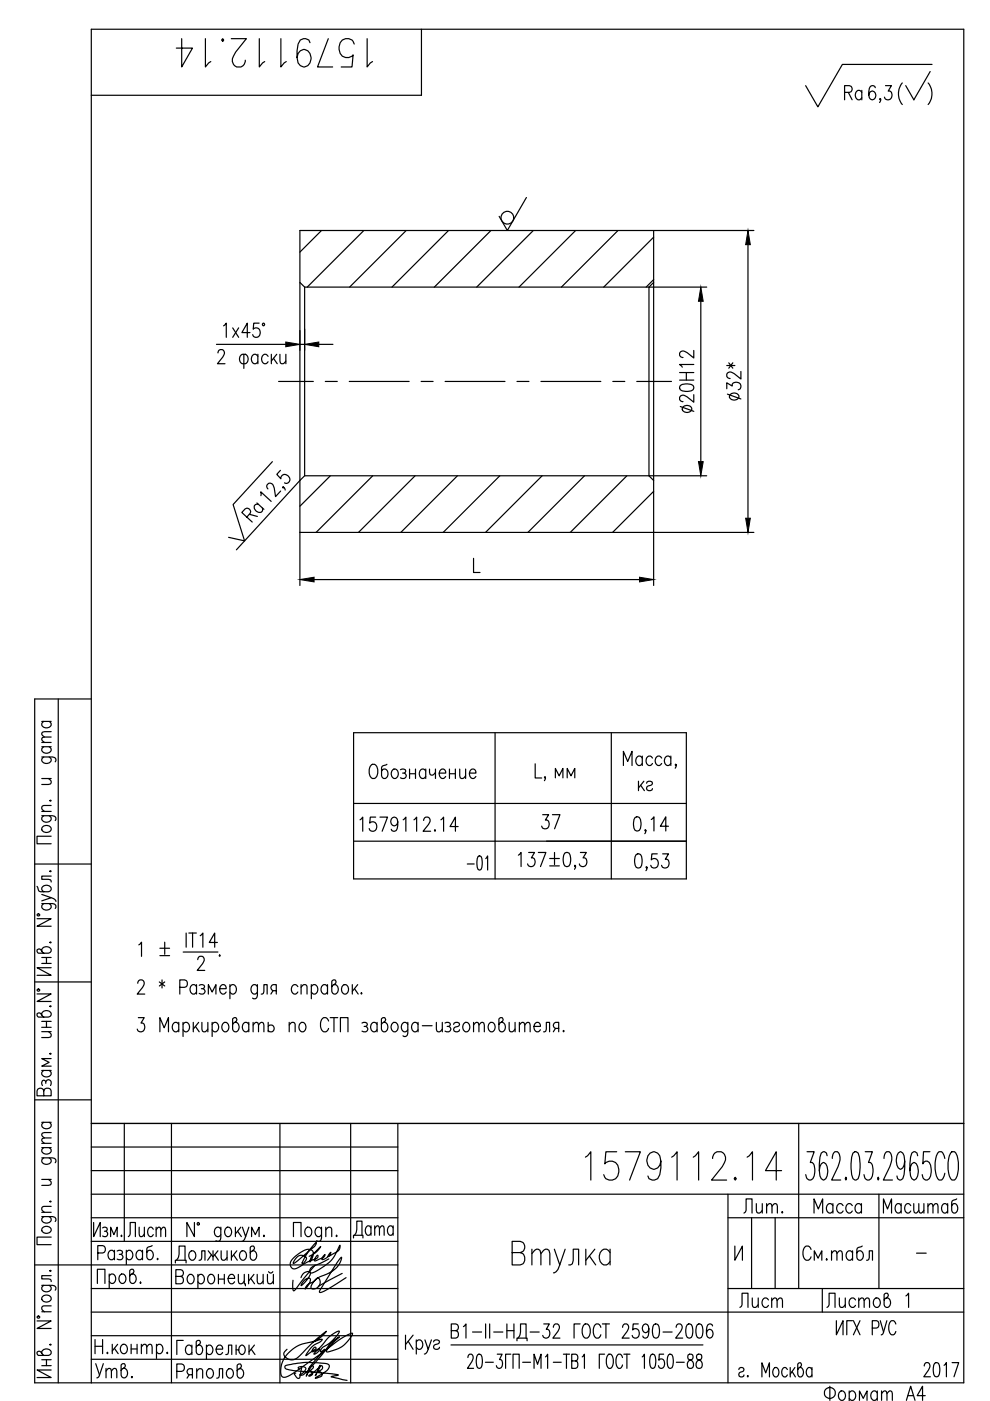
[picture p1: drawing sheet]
<svg xmlns="http://www.w3.org/2000/svg" width="210mm" height="297mm" viewBox="0 0 210 297" stroke-linecap="round" stroke-linejoin="round" font-family="sans-serif">
<defs><g id="words">
<text font-size="10.6" x="107.2" y="270.9">Втулка</text>
<g font-size="10.1">
<text x="36" y="15.5">1579112.14</text>
<text x="122.8" y="251.5">1579112.14</text>
</g>
<text font-size="8.4" x="189.4" y="23.3">( )</text>
<text font-size="7.5" x="50.1" y="111.8">Ra</text>
<g font-size="6.6">
<text x="158" y="86.1" transform="rotate(-90 158 86.1)">32*</text>
<text x="113.6" y="177.1">37</text>
<text x="26.1" y="263.5">Лист</text>
<text x="156.6" y="258.6">Лит.</text>
<text x="171.4" y="258.6">Масса</text>
<text x="185.9" y="258.6">Масштаб</text>
<text x="169" y="268.5">См.табл</text>
<text x="19" y="293.5">Утв.</text>
</g>
<g font-size="6.2">
<text x="177.8" y="22.2">Ra</text>
<text x="147.8" y="88.5" transform="rotate(-90 147.8 88.5)">20H12</text>
<text x="76.9" y="166.2">Обозначение</text>
<text x="75.1" y="177.4">1579112.14</text>
<text x="97.7" y="185.6">-01</text>
<text x="28.2" y="203.9">1 %%P .</text>
<text x="155.6" y="278.3">Лист</text>
<text x="174.3" y="278.3">Листов</text>
<text x="173.6" y="298.1">Фоpмат А4</text>
</g>
<g font-size="5.3">
<text x="116.4" y="166.2">мм</text>
<text x="116.4" y="166.9" transform="rotate(-90 116.4 166.9)">L,</text>
<text x="134.1" y="169">кг</text>
</g>
<text font-size="2.6" x="193" y="267.1">-</text>
</g></defs>
<g fill="none" stroke="#000" stroke-width=".25">
<path d="M89.4 6.2v14h-70M185.6 18.6l-.1-.3-.4-.1-.5 .1a2.75 2.75 0 0 0 0 2.7 .65 .65 0 0 0 1-.3 .85 .85 0 0 0 0-1 .85 .85 0 0 0-1-.3l-.4 .8M197.6 13.7h-19l-5.2 9-2.6-4.5M186.7 21l-.1 .2-.1-.2 .1-.1a.63 .63 0 0 1-.1 .8M63.6 59.9l1 1M68.2 48.9l-4.6 4.6M77.1 48.9l-12 12M86.1 48.9l-12 12M95.1 48.9l-12 12M104.1 48.9l-12 12M111.6 41.9l-4 7-1.8-3M113.1 48.9l-12 12"/>
<path d="M122 48.9l-12 12M131 48.9l-12 12M138.6 50.3l-10.6 10.6M138.6 59.3l-1.6 1.6M138.6 48.9v75.2M138.6 59.9l-1 1h-73M158.6 51.9v58M159.8 48.9h-96.2v75.2M45.9 73h14.7M46.2 74.8l.2-.5 .7-.2a.93 .93 0 0 1 .1 1.6l-1.1 1.4h1.6M47.4 69.1l.6-.6v3M49.3 69.5l1.3 2"/>
<path d="M50.6 69.5l-1.3 2M51.1 75.3l.3-.2h.6a1.15 1.15 0 0 1 0 2h-.6a1.17 1.17 0 0 1-.3-1.8zM51.7 75.1v3M53 70.5h-1.7l1.1-2v3M54.7 75.6l-.3-.3a.8 .8 0 0 0-.9 .1 .8 .8 0 0 0-.2 .9l.3 .7a.65 .65 0 0 0 1.1-.3M54.7 75.1v2M54.9 68.5h-1.1l-.1 1.3a.87 .87 0 0 1 1.1-.2 .87 .87 0 0 1 .4 1.1 .82 .82 0 0 1-.7 .8 .82 .82 0 0 1-.9-.6M55.7 68.6h.3v.4h-.3zM56.8 75.6l-.4-.5a1 1 0 0 0-.9 1 1 1 0 0 0 .9 1l.4-.4M57.5 75.1v2M58 76l.8 1.1M58.7 75.1l-1.2 1.4"/>
<path d="M59.4 75.1l.1 1.9 .5 .1 .6-.6M60.6 75.1v2M63.6 73h1M64.6 60.9v40l-14.5 15.7M64.6 69.8v4.5M67.6 73h3M148.6 63.9v34M149.8 60.9h-12.2v40h12.2M57.8 97.9l-8.4 9.1 2.5 7.7-3.4-.8M59.1 80.9h7.3M59.5 99.7l-.8 .9 .9 .9a.87 .87 0 0 1 .6-.9 .87 .87 0 0 1 1 .4 .82 .82 0 0 1 .2 1.1 .82 .82 0 0 1-1.1 .3M69 80.9h2.5"/>
<path d="M74.1 80.9h12.7M89.3 80.9h2.5M94.4 80.9h12.7M109.6 80.9h2.6M114.7 80.9h12.7M129.9 80.9h2.6M135 80.9h7.4M56.8 103.7l-.3-.6 .4-.6a.94 .94 0 0 1 1.2 1l.3 1.8 1.1-1.2M60.1 103.3v.1h-.2v-.2a.62 .62 0 0 1 .6 .7M63.6 112.9h96.2M64.6 100.9h73l1 1M70 100.9l-6.4 6.4"/>
<path d="M79 100.9l-12 12M88 100.9l-12 12M97 100.9l-12 12M100.4 118.4v3h1.4M106 100.9l-12 12M114.9 100.9l-12 12M123.9 100.9l-12 12M132.9 100.9l-12 12M138.6 104.2l-8.7 8.7M66.6 122.9h69M8.9 158.3h1.9M8.9 157.4h1.9"/>
<path d="M8.9 153h1.9M9.3 158.3a.67 .67 0 0 0-.5 .7 .67 .67 0 0 0 .5 .6 .91 .91 0 0 0 1.1 0 .91 .91 0 0 0 .3-1l-.3-.3M9.3 153a.66 .66 0 0 0-.5 .6 .66 .66 0 0 0 .5 .6 .91 .91 0 0 0 1.1 .1 .91 .91 0 0 0 .3-1.1l-.3-.2M10.8 156.3l-1.8 .1-.1 .4 .5 .6M10.8 155.1l-1.8 .1-.1 .5 .5 .6M12.4 148.2v145M19.4 148.2h-12v145h196.9v-287h-184.9v287M75 155.3h70.5v31h-70.5zM105 155.3v31M129.6 155.3v31M8.9 172.9l2.7 .2 .3 .3-.2 .6M8.9 160.5l2.7 .1 .3 .3-.2 .6"/>
<path d="M8.9 172h1.9M8.9 165.1h1.9M9 175.4a1.06 1.06 0 0 1 1.1-.4 1.06 1.06 0 0 1 .7 .9 1.05 1.05 0 0 1-1.1 .6 1.05 1.05 0 0 1-.8-.9zM9.3 172.9l-.3 .3a.8 .8 0 0 0 .1 .9 .8 .8 0 0 0 .9 .2 .81 .81 0 0 0 .8-.9l-.4-.5M9.3 160.5l-.3 .2a.8 .8 0 0 0 .1 .9 .8 .8 0 0 0 .9 .3 .81 .81 0 0 0 .8-1l-.4-.4M10.3 165.1l.5 .5-.1 .6-1.8 .1M10.6 169.8l.1-.2 .1 .2-.1 .1zM10.8 177.3h-2.9v1.6h2.9M10.8 170.8l-1.8 .1-.1 .6 .5 .5M75 178.3h70.5M75 170.3h70.5M132.2 162.3v-3l.9 2.1 .9-2.1v3"/>
<path d="M134.7 173.3l.5-.1a1.46 1.46 0 0 1 .7 1.7l-.3 1.1-.6 .2a1.44 1.44 0 0 1-.7-1.7zM136.2 160.7a.67 .67 0 0 0-.7-.4 .67 .67 0 0 0-.6 .4 1.01 1.01 0 0 0 .8 1.6l.5-.4M136.2 160.3v2M136.9 176l-.1 .2-.1-.2 .1-.1a.63 .63 0 0 1-.1 .9M138.1 173.8l.6-.6v3M138.3 160.7a.67 .67 0 0 0-.6-.4 .67 .67 0 0 0-.6 .4 1.01 1.01 0 0 0 .8 1.6l.4-.4M140.3 160.7a.67 .67 0 0 0-.6-.4 .67 .67 0 0 0-.7 .4 1.01 1.01 0 0 0 .8 1.6l.5-.4M141.7 175.2h-1.7l1.2-2v3M142.2 160.7a.66 .66 0 0 0-.6-.4 .66 .66 0 0 0-.6 .4 .9 .9 0 0 0-.1 1.1 .9 .9 0 0 0 1.1 .4l.2-.3M142.2 160.3v2M143.4 162.2l-.1 .1v-.3a.64 .64 0 0 1-.1 .9M7.4 183.2h12"/>
<path d="M7.9 194.8h2.9l-2.9 1.6h2.9M7.9 187.9l.4 1.1 2 .1a.65 .65 0 0 0 .6-.6 .65 .65 0 0 0-.5-.7 .91 .91 0 0 0-1.1 0 .91 .91 0 0 0-.3 1l.3 .3M7.9 193.8h.4v.3h-.4zM8.9 191.6l2.7 .1a.58 .58 0 0 1 .1 .9M8.9 189.6l1.9 .7-1.9 .7M9.3 191.6l-.2 .1a.59 .59 0 0 0-.1 .9 1.06 1.06 0 0 0 1.1 .3 1.06 1.06 0 0 0 .7-.9l-.4-.4M10.6 199.8l.1-.1 .1 .1-.1 .1zM10.6 184.7h.2l-.1 .1zM10.8 190.3l.6 .2 .5 .6M10.8 185.8h-1.9v.6l1.8 .1 .1 .5M109.9 181.3l.6-.6v3M112.1 180.7h1.2l-.6 1.2h.3a.94 .94 0 0 1 .4 1.3 .94 .94 0 0 1-1.4 .2l-.1-.2"/>
<path d="M114.1 180.7h1.6l-1.1 3M116.5 182h2.1M116.5 183.6h2.1M117.6 180.7v2.6M119.7 180.9l.6-.2a1.46 1.46 0 0 1 .7 1.7l-.3 1.2-.6 .1a1.46 1.46 0 0 1-.7-1.7zM122 183.6l-.1 .1v-.3a.64 .64 0 0 1-.1 .9M123.1 180.7h1.2l-.7 1.2h.4a.95 .95 0 0 1 .3 1.4 .95 .95 0 0 1-1.4 .1l-.1-.2M134.9 181.2l.6-.2a1.44 1.44 0 0 1 .6 1.7l-.3 1.2-.6 .1a1.46 1.46 0 0 1-.7-1.7zM137.2 183.9l-.1 .1-.2-.1 .2-.2a.62 .62 0 0 1-.2 .9M139.4 181h-1.2l-.1 1.3a.87 .87 0 0 1 1.1-.2 .87 .87 0 0 1 .4 1.1 .82 .82 0 0 1-.7 .8 .82 .82 0 0 1-.9-.5M140.5 181h1.2l-.6 1.2h.3a.94 .94 0 0 1 .4 1.3 .94 .94 0 0 1-1.4 .2l-.1-.2M7.4 208.2h12"/>
<path d="M7.9 210.7h2.9l-2.9 1.6h2.9M7.9 209.8h.4v.3h-.4zM8.8 215.2a1 1 0 0 1 1-.9 1 1 0 0 1 1 .9l-.5 .4h-2.2l-.2-.3v-.3l.4-.3 .3 .1 .7 .8M8.8 218.7h2M8.8 216.6h2M8.8 217.8h2M8.9 201.6a1 1 0 0 1 1-.9 1 1 0 0 1 .9 .9l-.5 .5h-2.2l-.2-.4v-.3l.4-.2 .3 .1 .7 .8M8.9 203h1.9M8.9 204.3h1.9M9.9 203v1.3M9.9 216.6v1.2M10.3 218.7l.5 .6-.1 .6-1.9 .1"/>
<path d="M10.6 213.4l.1-.2 .1 .2-.1 .1zM10.8 205.2h-2.9l2.9 1.6h-2.9M29.2 208.5l.2-.6 .7-.1a.94 .94 0 0 1 .1 1.5l-1.1 1.5h1.6M29.3 215.8h1.3l-.7 1.1h.3a.95 .95 0 0 1 .4 1.4 .95 .95 0 0 1-1.4 .2l-.1-.3M33.8 208.2l1.1 .8M33.9 218.8v-3l.9 2.1 .9-2.1v3M34.4 207.8v1.7M34.9 208.2l-1.1 .8M37.9 217.2a.67 .67 0 0 0-.6-.5 .67 .67 0 0 0-.7 .5 1.01 1.01 0 0 0 .8 1.6l.5-.5M37.9 216.8v2M38.1 209.3h1a.82 .82 0 0 0 .6-.8 .82 .82 0 0 0-.6-.7h-1v3M38.8 217.2a.67 .67 0 0 1 .6-.5 .67 .67 0 0 1 .7 .5 1.01 1.01 0 0 1-.8 1.6l-.5-.5"/>
<path d="M38.8 216.8v3M41 216.8v2M41.4 217.6l.8 1.2M41.7 209.2a.67 .67 0 0 0-.7-.5 .67 .67 0 0 0-.6 .5 1.01 1.01 0 0 0 .8 1.6l.5-.5M41.7 208.8v2M42.1 216.8l-1.1 1.4M42.2 208.9a.73 .73 0 0 1 1.2 .3l-.4 .4h-.3M42.8 216.8l.1 1.8 .6 .2 .6-.6M43 209.6a.59 .59 0 0 1 .5 .6 .59 .59 0 0 1-.5 .6l-.8-.2M44.1 216.8v2M44.2 210.8v-2l.8 1.5 .8-1.5v2M45 217.2a.67 .67 0 0 1 .6-.5 .67 .67 0 0 1 .6 .5 1.01 1.01 0 0 1-.8 1.6l-.4-.5"/>
<path d="M45 216.8v3M46.6 209.6h1.4a.67 .67 0 0 0-.5-.8 .67 .67 0 0 0-.8 .4 1.01 1.01 0 0 0 .8 1.6l.5-.5M47.4 216.9a.64 .64 0 0 1 1 .3 1.01 1.01 0 0 1-.8 1.6 1.18 1.18 0 0 1-.2-1.9zM48.7 209.2a.67 .67 0 0 1 .7-.5 .67 .67 0 0 1 .6 .5 1.01 1.01 0 0 1-.8 1.6l-.5-.5M48.7 208.8v3M49.8 216.8a1 1 0 0 1 .9 1 1 1 0 0 1-.9 1l-.5-.6v-2.2l.4-.2h.3l.2 .4-.1 .3-.8 .7M52.7 217.2a.66 .66 0 0 0-.6-.5 .66 .66 0 0 0-.6 .5 .9 .9 0 0 0-.1 1.1 .9 .9 0 0 0 1.1 .3l.2-.3M52.7 216.8v2M53.7 217.3l.5-.5 .5 .1 .1 1.9M53.7 216.8v2M54.6 209.2l-.2-.3a.65 .65 0 0 0-1.1 .3 1.01 1.01 0 0 0 .8 1.6l.5-.5M54.6 208.8l-.1 2.7-.4 .3-.5-.2"/>
<path d="M54.8 217.3l.6-.5 .4 .1 .2 1.9M55.4 210.8l.4-.2 .2-1.8h.6v2M56.9 217.6a.73 .73 0 0 1 1.2 0 .73 .73 0 0 1-.4 1.2h-.5l-.3-.3M56.9 216.8v2M57.9 210l-.5 .8M58.6 210l-.9-.1a.67 .67 0 0 1 .2-1.1h.7v2M61.3 217.3l.6-.5 .6 .1 .1 1.9M61.3 216.8v2M63.2 209.2a.67 .67 0 0 0-.7-.5 .67 .67 0 0 0-.6 .5 1.01 1.01 0 0 0 .8 1.6l.5-.5M63.7 216.9a.64 .64 0 0 1 1 .3 1.01 1.01 0 0 1-.7 1.6 1.19 1.19 0 0 1-.3-1.9zM63.8 209.3l.6-.5 .6 .1 .1 1.9M63.8 208.8v2"/>
<path d="M66 209.2a.67 .67 0 0 1 .6-.5 .67 .67 0 0 1 .7 .5 1.01 1.01 0 0 1-.8 1.6l-.5-.5M66 208.8v3M69.4 209.2a.67 .67 0 0 0-.6-.5 .67 .67 0 0 0-.6 .5 1.01 1.01 0 0 0 .8 1.6l.4-.5M69.4 208.8v2M69.7 216.5a.81 .81 0 0 0-.8-.8 .81 .81 0 0 0-.8 .8 1.89 1.89 0 0 0 .5 2.3 .87 .87 0 0 0 1.1-.8M70 215.8h1.6M70.8 208.8a1 1 0 0 1 .9 1 1 1 0 0 1-.9 1l-.5-.6v-2.2l.4-.2h.3l.3 .4-.1 .3-.9 .7M70.8 215.8v3M72.2 218.8v-3h1.6v3M72.7 208.9a.64 .64 0 0 1 1.1 .3 1.01 1.01 0 0 1-.8 1.6 1.19 1.19 0 0 1-.3-1.9zM74.7 208.8v2M75.2 209.6l.7 1.2"/>
<path d="M75.8 208.8l-1.1 1.4M76.6 210.5l.2 .1-.2 .2-.1-.2zM76.8 216.9a.73 .73 0 0 1 1.1 .3l-.3 .4h-.4M77.6 217.6a.59 .59 0 0 1 .4 .6 .59 .59 0 0 1-.4 .6l-.8-.2M79.9 217.2a.66 .66 0 0 0-.6-.5 .66 .66 0 0 0-.6 .5 .9 .9 0 0 0-.1 1.1 .9 .9 0 0 0 1.1 .3l.2-.3M79.9 216.8v2M81.3 216.8a1 1 0 0 1 .9 1 1 1 0 0 1-.9 1l-.4-.6v-2.2l.3-.2h.4l.2 .4-.1 .3-.8 .7M83.3 216.9a.64 .64 0 0 1 1 .3 1.01 1.01 0 0 1-.8 1.6 1.18 1.18 0 0 1-.2-1.9zM86.5 217.2l-.3-.3a.64 .64 0 0 0-1 .3 1.01 1.01 0 0 0 .8 1.6l.5-.5M86.5 216.8l-.2 2.7-.3 .3-.6-.2M88.6 217.2a.67 .67 0 0 0-.6-.5 .67 .67 0 0 0-.6 .5 1.01 1.01 0 0 0 .8 1.6l.4-.5M88.6 216.8v2"/>
<path d="M89.5 217.5h2.1M92.5 216.8l.1 1.8 .6 .2 .6-.6M93.8 216.8v2M94.4 216.9a.73 .73 0 0 1 1.1 .3l-.3 .4h-.4M95.2 217.6a.59 .59 0 0 1 .4 .6 .59 .59 0 0 1-.4 .6l-.8-.2M96.2 217.2a.67 .67 0 0 1 .6-.5 .67 .67 0 0 1 .6 .5l-.3 .4-.6 .2a.55 .55 0 0 0-.2 .8 .72 .72 0 0 0 1.1-.3M98.5 216.9a.64 .64 0 0 1 1 .3 1.01 1.01 0 0 1-.8 1.6 1.18 1.18 0 0 1-.2-1.9zM100.4 217.3l.6-.5 .4 .1 .1 1.9M100.4 216.8v2M101.5 217.3l.6-.5 .5 .1 .1 1.9M103.8 216.9a.64 .64 0 0 1 1.1 .3 1.01 1.01 0 0 1-.8 1.6 1.19 1.19 0 0 1-.3-1.9zM106.2 216.8a1 1 0 0 1 1 1 1 1 0 0 1-1 1l-.4-.6v-2.2l.3-.2h.4l.2 .4-.1 .3-.8 .7"/>
<path d="M107.9 216.8l.2 1.8 .5 .2 .6-.6M109.2 216.8v2M110.1 217.3l.6-.5 .4 .1 .2 1.9M110.1 216.8v2M111.3 217.3l.5-.5 .5 .1 .1 1.9M113.2 217.6h1.4a.67 .67 0 0 0-.4-.8 .67 .67 0 0 0-.9 .4 1.01 1.01 0 0 0 .8 1.6l.5-.5M115.3 218.8l.4-.2 .1-1.8h.7v2M117.8 218l-.5 .8M118.5 218l-1-.1a.66 .66 0 0 1 .3-1.1h.7v2M119.5 218.5v.3l-.1-.2zM7.4 233.2h12M8.8 227h2"/>
<path d="M8.9 238h1.9M9.3 238a.67 .67 0 0 0-.5 .6 .67 .67 0 0 0 .5 .6 .91 .91 0 0 0 1.1 0 .91 .91 0 0 0 .3-1l-.3-.2M9.3 231.3a.73 .73 0 0 0-.7-.6 .73 .73 0 0 0-.7 .6v1h2.9v-1a.81 .81 0 0 0-.7-.6 .81 .81 0 0 0-.8 .6v1M9.3 227l-.5 .4a1 1 0 0 0 1 .9 1 1 0 0 0 1-.9l-.4-.4M9.7 229.4a.59 .59 0 0 1 .6-.5 .59 .59 0 0 1 .5 .5l-.1 .8M9.7 229.7l-.1-.6-.3-.1a.72 .72 0 0 0-.3 1.2M10.6 223.4l.1-.1 .1 .1-.1 .1zM10.8 224.4h-2l1.6 .8-1.6 .8h2M19.4 238.2h184.9M26.4 238.2v25M36.4 238.2v55M59.4 238.2v55"/>
<path d="M74.3 238.2v55M84.3 238.2v55M169.3 238.2v35M8.9 257.9l2.7 .2a.58 .58 0 0 1 .1 .9M8.9 245.5l2.7 .1a.58 .58 0 0 1 .1 .9M8.9 257h1.9M8.9 250.1h1.9M8.9 243.3h1.9M8.9 242.4h1.9M9.3 257.9l-.2 .2a.59 .59 0 0 0-.1 .9 1.06 1.06 0 0 0 1.1 .3 1.06 1.06 0 0 0 .7-.9l-.4-.5M9.3 245.5l-.2 .1a.59 .59 0 0 0-.1 .9 1.06 1.06 0 0 0 1.1 .3 1.06 1.06 0 0 0 .7-.8l-.4-.5M9.3 243.3a.67 .67 0 0 0-.5 .6 .67 .67 0 0 0 .5 .7 .91 .91 0 0 0 1.1 0 .91 .91 0 0 0 .3-1l-.3-.3"/>
<path d="M10.3 250.1l.5 .5-.1 .6-1.8 .1M10.6 254.7l.1-.1 .1 .1-.1 .2zM10.8 255.8l-1.8 .1-.1 .6 .5 .5M10.8 241.3l-1.8 .1-.1 .4 .5 .6M10.8 240.1l-1.8 .1-.1 .5 .5 .6M19.4 253.2h184.9M19.4 258.2h64.9M19.4 243.2h64.9M19.4 248.2h64.9M19.9 259.2v3l1.4-3v3M41.2 259.2v3l-1.6-3v3M41.9 259.3h.3v.4h-.3z"/>
<path d="M78.7 259.9v2M79.4 259.9v2M83.4 259.9v2M154.3 258.2h50M154.3 253.2v40M159.4 258.2v15M164.3 258.2v15M171.1 244.2h1.5l-.8 2.3h.4a3.2 3.2 0 0 1 .1 3.4l-.4 .3h-.4l-.4-.3-.3-.9M175.4 245l-.2-.5-.4-.3-.7 .3a10.6 10.6 0 0 0-.2 4.8l.2 .6 .6 .3a2.35 2.35 0 0 0 .7-2.9l-.3-.5-.6-.3-.4 .3-.2 .5-.2 .9M176.5 245.6a1.74 1.74 0 0 1 .5-1.4h.6a1.98 1.98 0 0 1 .4 2.3l-1.7 3.7h1.9M179.3 249.6l.2 .3-.2 .3-.1-.3zM180.8 244.5l.5-.3 .6 .3a8.9 8.9 0 0 1 0 5.4l-.4 .3-.7-.3a8.9 8.9 0 0 1 0-5.4z"/>
<path d="M183.5 244.2h1.5l-.9 2.3h.5a3.2 3.2 0 0 1 .1 3.4l-.4 .3h-.4l-.4-.3-.3-.9M186.2 249.6l.1 .3-.1 .3-.1-.3zM186.4 253.2v20M187.4 245.6a1.7 1.7 0 0 1 .6-1.4h.5a1.98 1.98 0 0 1 .4 2.3l-1.6 3.7h1.9M191.8 246.2l-.4 1.4-.5 .3a2.35 2.35 0 0 1-.7-2.9l.2-.5 .5-.3 .5 .3a8 8 0 0 1 0 5.4l-.7 .3-.4-.3-.1-.6M194.6 245l-.2-.5-.4-.3-.7 .3a9.1 9.1 0 0 0 0 5.4l.6 .3a2.35 2.35 0 0 0 .7-2.9l-.3-.5-.6-.3-.4 .3-.4 1.4M197.2 244.2h-1.4l-.1 2.6 .5-.6h.4a2.22 2.22 0 0 1 .8 2.3l-.1 .8-.3 .6-.4 .3h-.4l-.4-.3-.3-.9M200.3 245.6l-.1-.6a.98 .98 0 0 0-1.1-.8 5.6 5.6 0 0 0 0 6 1.22 1.22 0 0 0 1.2-1.4M201.8 244.2a1.2 1.2 0 0 1 1.3 1.4 5.4 5.4 0 0 1-.7 4.6 1.22 1.22 0 0 1-1.3-1.4 5.3 5.3 0 0 1 .7-4.6zM7.4 268.2h76.9M7.9 279.1h.4v.3h-.4zM8.9 272.5l2.7 .1 .3 .4-.2 .5"/>
<path d="M8.9 278.1h1.9M9 260.3a1.06 1.06 0 0 1 1.1-.3 1.06 1.06 0 0 1 .7 .9 1.05 1.05 0 0 1-1.1 .6 1.05 1.05 0 0 1-.8-.9zM9 274.9a1.06 1.06 0 0 1 1.1-.3 1.06 1.06 0 0 1 .7 .9 1.05 1.05 0 0 1-1.1 .6 1.05 1.05 0 0 1-.8-.9zM9.3 272.5l-.3 .3a.8 .8 0 0 0 .1 .9 .8 .8 0 0 0 .9 .2 .81 .81 0 0 0 .8-.9l-.4-.5M10.6 269.4l.1-.1 .1 .1zM10.8 262.3h-2.9v1.6h2.9M10.8 276.9l-1.8 .1-.1 .5 .5 .6M10.8 270.5h-1.9v.7l1.8 .1 .1 .4M19.4 278.2h184.9M19.4 263.2h64.9M19.4 273.2h64.9M20.6 272.1v-3h1.6v3"/>
<path d="M20.7 265.7h1.1a.81 .81 0 0 0 .6-.8 .81 .81 0 0 0-.6-.8h-1.1v3M21.7 260.3a.6 .6 0 0 1 1.1 .3l-.3 .4h-.3M22.5 261a.61 .61 0 0 1 .3 .6 .61 .61 0 0 1-.3 .6l-.8-.1M23.2 270.5a.67 .67 0 0 1 .6-.4 .67 .67 0 0 1 .6 .4 1.01 1.01 0 0 1-.8 1.6l-.4-.4M23.2 270.1v3M23.5 262.2v-2l.7 1.6 .6-1.6v2M24.3 265.5a.66 .66 0 0 0-.7-.4 .66 .66 0 0 0-.6 .4 .91 .91 0 0 0 0 1.1 .91 .91 0 0 0 1 .4l.3-.3M24.3 265.1v2M24.8 265.2a.71 .71 0 0 1 1.2 .3l-.1 .3-.6 .1M25.6 270.3a.64 .64 0 0 1 1 .2 1.01 1.01 0 0 1-.8 1.6 1.19 1.19 0 0 1-.2-1.8zM25.6 265.9a.59 .59 0 0 1 .5 .6 .59 .59 0 0 1-.5 .6l-.8-.1M26.8 265.5l.4-.4a1 1 0 0 1 1 1 1 1 0 0 1-1 1l-.4-.4"/>
<path d="M26.8 265.1v3M28 270.1a1 1 0 0 1 .9 1 1 1 0 0 1-.9 1l-.5-.6v-2.1l.3-.3h.4l.2 .4-.1 .3-.8 .7M29.8 271.8v.3l-.1-.1zM30.2 265.5l-.4-.4a1 1 0 0 0-1 1 1 1 0 0 0 1 1l.4-.4M30.2 265.1v2M32.3 264.1l-1.1 .4-.1 2a.65 .65 0 0 0 .6 .6 .65 .65 0 0 0 .7-.4 1.01 1.01 0 0 0-.8-1.6l-.5 .4M33.4 266.8l.1 .2-.1 .1zM37.2 267.8v-.6h2.3v.6M37.3 270.6h1a.81 .81 0 0 1 .6 .8 .81 .81 0 0 1-.6 .8h-1v-3h1a.73 .73 0 0 1 .6 .7 .73 .73 0 0 1-.6 .7M37.4 267.2a3.1 3.1 0 0 0 .6-3h1.2v3M40 270.3l.2-.1a1 1 0 0 1 1 1 1 1 0 0 1-1 1 1.17 1.17 0 0 1-.2-1.9zM40.4 265.3a.64 .64 0 0 1 1 .3 1.01 1.01 0 0 1-.8 1.6 1.18 1.18 0 0 1-.2-1.9z"/>
<path d="M42 270.6l.4-.4a1 1 0 0 1 .9 1 1 1 0 0 1-.9 1l-.4-.4M42 270.2v3M42.2 267.2l.5-.2 .1-1.8h.7v2M44.1 265.2l1.1 1.3 1-1.3M44.4 270.3a.8 .8 0 0 1 .9 .1 .8 .8 0 0 1 .2 .9 .8 .8 0 0 1-.9 .9 1.18 1.18 0 0 1-.2-1.9zM44.8 266.1l-.8 1.1M45.2 265.2v2M45.5 266.1l.8 1.1M46.3 271.2h1.3M46.3 270.2v2M46.8 260.6l-.4-.4a1 1 0 0 0-1 1 1 1 0 0 0 1 1l.4-.4M46.8 260.2l-.1 2.7-.3 .3-.6-.2"/>
<path d="M46.9 265.2l.1 1.8 .6 .2 .5-.6M47.6 270.2v2M48 260.3a.8 .8 0 0 1 .9 .1 .8 .8 0 0 1 .2 .9 .8 .8 0 0 1-.9 .9 1.18 1.18 0 0 1-.2-1.9zM48.1 265.2v2M48.4 271h1.3a.67 .67 0 0 0-.4-.8 .67 .67 0 0 0-.8 .4 1 1 0 0 0 .8 1.6l.4-.4M49.1 265.2v2M49.5 266.1l.8 1.1M49.9 260.2v2M50.2 265.2l-1.1 1.4M50.4 261l.8 1.2M50.5 270.2l.2 1.9 .5 .1 .6-.6M51.1 260.2l-1.2 1.4"/>
<path d="M51.1 265.3a.64 .64 0 0 1 1 .3 1.01 1.01 0 0 1-.7 1.6 1.19 1.19 0 0 1-.3-1.9zM51.4 260.2l.7 2 .7-2M51.8 270.2v2h.2v.4M52.1 262.2l-.5 .8-.3 .2M52.7 270.2v2M53.2 271l.8 1.2M53.3 262.2v-2l.8 1.6 .8-1.6v2M53.5 265.2a1 1 0 0 1 .9 1 1 1 0 0 1-.9 1l-.4-.6v-2.1l.3-.3h.3l.3 .4-.1 .3-.8 .7M53.8 270.2l-1.1 1.4M54.5 270.2l.2 1.9 .5 .1 .6-.6M55.8 270.2v2M56 261.9l.1 .2-.1 .1-.2-.1z"/>
<path d="M56.7 270.2l.1 1.9 .6 .1 .6-.6M56.9 269.6a.5 .5 0 0 0 .5 .3 .5 .5 0 0 0 .4-.3M58 270.2v2M62.2 262.2v-3h1.6v3M63 266.5a1.21 1.21 0 0 1 2 .4l-.6 .9-.3 .1a10.6 10.6 0 0 1 3-4.5l-.4 .9-3.6 3-.9 .6 .2-.7zM63.8 270.9a1.5 1.5 0 0 1 2-1.2 4.2 4.2 0 0 1-2 2.9 1.83 1.83 0 0 1 1.9-1.5 2.8 2.8 0 0 1-1 2.2l.5-.9 1.2-.6 .6-.6a.46 .46 0 0 1 .5-.2 .46 .46 0 0 1 .3 .5 1.34 1.34 0 0 1-.4 1.4 1.34 1.34 0 0 1-1.4 .2 3.2 3.2 0 0 1 2-2.5 5.7 5.7 0 0 0 4.4-3.7v-.3l-1.5 1.9-3.1 5.1-.1 .3 .1 .1a7.7 7.7 0 0 0 3.2-1.6l2.4-1.5M65 260.3l.2-.1a1 1 0 0 1 .9 1 1 1 0 0 1-.9 1 1.17 1.17 0 0 1-.2-1.9zM65.6 266.4a4.5 4.5 0 0 0 2.4-2.1l-.2 .2a5 5 0 0 0-2.1 3v.1a2.42 2.42 0 0 0 .6-2.4 1.8 1.8 0 0 0-2.4 .2l-.6 .4a2.99 2.99 0 0 0-1.8 2.3 .93 .93 0 0 0 .6 .9 .93 .93 0 0 0 1-.2l2.1-1.2 2-.8 .2-.3v-.4l-.3 .2-.4 .8a.2 .2 0 0 0 0 .2 .2 .2 0 0 0 .3 0l1.5-.7 .4-.6-.3 .2a.58 .58 0 0 0-.3 .8 2.2 2.2 0 0 0 1.8-1.5l-.5 .9 1.3-.7a1.44 1.44 0 0 0 1.2-1.7l-.1 .1a8.9 8.9 0 0 1-6.2 5.8l-.2-.3a1.49 1.49 0 0 1 1.3-1.3l2.8-1.4M66.8 268.2l-4.5 5.5-.1-.1-.1-.7v-1.5M68.2 260.6l-.5-.4a1 1 0 0 0-.9 1 1 1 0 0 0 .9 1l.5-.4M68.2 260.2l-.1 2.7-.4 .3-.6-.2M69.1 260.8l.5-.6 .6 .1 .1 1.9"/>
<path d="M69.1 260.2v2M71.4 261.9l.1 .2-.1 .1-.2-.1zM72.5 270l-5 2.7M75 262.5v-.6h2v.6M75.2 261.9a3.3 3.3 0 0 0 .4-3h1.2v3M78.7 260.3l-.4-.4a1.03 1.03 0 0 0-.7 1.7l.3 .3h.4l.4-.4M79.4 260.5l.5-.6 .4 .2 .2 1.8M80.5 260.5l.5-.6 .4 .2v1.8M83.4 260.3l-.4-.4a1.03 1.03 0 0 0-.7 1.7l.4 .3h.3l.4-.4M154.3 273.2h50M155.8 264.2v3l1.6-3v3M192.1 274.8l.5-.6v3"/>
<path d="M7.9 280.1h2.9l-2.9 1.6h2.9M8.9 286.9a1 1 0 0 1 1-.9 1 1 0 0 1 .9 .9l-.5 .5h-2.2l-.2-.4v-.3l.4-.2 .3 .1 .7 .8M8.9 288.3h1.9M8.9 289.5h1.9M9.9 288.3v1.2M10.6 285.1l.1-.1 .1 .1-.1 .1zM10.8 290.5h-2.9l2.9 1.6h-2.9M19.4 283.2h64.9M19.4 288.2h64.9M20.2 284v3M20.2 285.4h1.5M21.7 284v3"/>
<path d="M23.8 285v2M24.3 285.9l.8 1.1M24.9 285l-1.1 1.4M25.9 285.2a.64 .64 0 0 1 1 .2 .99 .99 0 0 1-.8 1.6 1.17 1.17 0 0 1-.2-1.8zM27.8 285v2M29.1 285v2M30 285.6l.5-.6 .5 .2 .1 1.8M30 285v2M31.1 285.6l.6-.6 .4 .2 .2 1.8M33.2 285.4a.66 .66 0 0 1 .6-.4 .66 .66 0 0 1 .6 .4 1 1 0 0 1-.8 1.6l-.4-.4M33.2 285v3M35.5 286.7v.3l-.2-.1z"/>
<path d="M37.5 290.8h1a.82 .82 0 0 0 .6-.8 .82 .82 0 0 0-.6-.8h-1v3M38.9 284.2h-1.4v3M40.1 291.5l-.4 .7M40.7 285.6a.66 .66 0 0 0-.6-.4 .66 .66 0 0 0-.7 .4 .91 .91 0 0 0 0 1.1 .91 .91 0 0 0 1.1 .3l.2-.2M40.7 285.2v2M40.8 291.5l-.9-.2a.67 .67 0 0 1 .2-1.1h.7v2M41.7 290.8l.6-.6 .6 .1 .1 1.9M41.7 290.2v2M42.1 285.2a1 1 0 0 1 .9 1 1 1 0 0 1-.9 1l-.5-.6v-2.1l.3-.3h.4l.2 .4-.1 .3-.8 .7M43.8 285.6a.66 .66 0 0 1 .6-.4 .66 .66 0 0 1 .6 .4 1 1 0 0 1-.8 1.6l-.4-.4M43.8 285.2v3M44.1 290.3a.64 .64 0 0 1 1 .3 1.01 1.01 0 0 1-.8 1.6 1.19 1.19 0 0 1-.2-1.9z"/>
<path d="M45.8 286h1.4a.67 .67 0 0 0-.4-.8 .67 .67 0 0 0-.9 .4 1 1 0 0 0 .8 1.6l.5-.4M45.9 292.2l.5-.2 .1-1.8h.7v2M47.9 287.2l.4-.2 .2-1.8h.6v2M48.3 290.3a.64 .64 0 0 1 1.1 .3 1.01 1.01 0 0 1-.8 1.6 1.18 1.18 0 0 1-.3-1.9zM50.1 286.2h.5a.87 .87 0 0 1 .8-1 1.08 1.08 0 0 1 .6 1.1 1.08 1.08 0 0 1-.8 .9 .95 .95 0 0 1-.6-1M50.1 285.2v2M50.7 290.2a1 1 0 0 1 1 1 1 1 0 0 1-1 1l-.4-.6v-2.1l.3-.3h.4l.2 .4-.1 .3-.8 .7M52.8 285.2v2M53.3 286l.8 1.2M53.9 285.2l-1.1 1.4M63.6 290.3l-.4-.2a.97 .97 0 0 1 1.6 .1l-.4 .7-.8 .6v.1a2.73 2.73 0 0 0 2.1-1.7v-.1l-.8 2 .3-.7a2.16 2.16 0 0 1 1-1.5h.2a.73 .73 0 0 1-.8 1 .61 .61 0 0 1 .7 .6 .61 .61 0 0 1-.8 .5 6.8 6.8 0 0 0 2.4-2.2l-1.1 2.2 1.1-2 .3-.2a.73 .73 0 0 1 0 .9 .73 .73 0 0 1-.7 .3h-.1l.5 .2 .2 .2a.53 .53 0 0 1 .1 .6 .53 .53 0 0 1-.5 .3l-.8 .2 2.4-1.6 .4-.5a.67 .67 0 0 0 0-.8 .67 .67 0 0 0-.8-.2 19.2 19.2 0 0 0-8.5 .5 .51 .51 0 0 0 .6 .7l1.4 .3 9.2 .9h.2l-1.6 .4 3.4 .8M64 290l-.3 1.6a.46 .46 0 0 1-.1 .5 .46 .46 0 0 1-.5 .1l-.7-.9 .3-.2"/>
<path d="M66.5 284.5l1.8-.5-.3 .4a5.6 5.6 0 0 0-3.2 3l1.9-1.2a.27 .27 0 0 0 .3-.3 .27 .27 0 0 0-.3-.2l-.6 .8a.36 .36 0 0 0 .7-.1l.9-.5a1.35 1.35 0 0 1-1.2 1.2l1.6-1.7a7.6 7.6 0 0 1 3.8-3.2l.1 .1a9 9 0 0 1-3.7 3.5l-.3 .8 .9-.5-2.6 2.9-.9 1.3 1.3-1.3 2-2.4a8.4 8.4 0 0 1 3.2-3.2v.1a11.1 11.1 0 0 0-2.7 3v.1a6.1 6.1 0 0 0 5.5-3.9 10.3 10.3 0 0 0-4.1 2.4l-7.2 5.2-2.5 1.6a.89 .89 0 0 1-1.1 0 .89 .89 0 0 1-.3-1 6.8 6.8 0 0 1 6.6-6.4 5.9 5.9 0 0 0 3.1-2.2h-.1a51.4 51.4 0 0 0-6.2 5.7 1.7 1.7 0 0 1-2.7-1.2l.7-.7M86 283.1v3M86.6 284.4l1 1.7M87.6 283.1l-1.6 2M88.3 284.5a.67 .67 0 0 1 .6-.4 .67 .67 0 0 1 .6 .4 1.01 1.01 0 0 1-.8 1.6l-.4-.4M88.3 284.1v3M90.1 284.1l.7 2 .7-2M90.8 286.1l-.5 .8-.3 .2M91.9 284.5a.67 .67 0 0 1 .7-.4 .67 .67 0 0 1 .6 .4l-.4 .4-.5 .2a.55 .55 0 0 0-.3 .8 .72 .72 0 0 0 1.2-.2M95.6 285.2h53.4M95.7 282.1h.9a.83 .83 0 0 1 .6 .8 .83 .83 0 0 1-.6 .8h-.9v-3h.9a.74 .74 0 0 1 .6 .7 .74 .74 0 0 1-.6 .7M98.3 281.3l.5-.6v3"/>
<path d="M99.2 287.8l.1-.4a.63 .63 0 0 1 .9-.1 .63 .63 0 0 1 0 1l-1.1 1.8h1.3M100.2 282.4h1.9M101.3 287.3l.4-.2a1.6 1.6 0 0 1 .6 1.7l-.3 1.2-.5 .1a1.6 1.6 0 0 1-.5-1.7zM102.9 288.8h1.7M103 280.7v3M103.8 280.7v3M104.7 282.4h1.9M105.4 287.1h1.1l-.6 1.2h.3a1.17 1.17 0 0 1-.2 1.8 .61 .61 0 0 1-.8-.6M107.5 280.7v3M107.5 282.1h1.5M108.3 287.1h-1.1v3M108.8 290.1v-3h1.3v3"/>
<path d="M109 280.7v3M109.6 284.3v-.6h2.1v.6M109.8 283.7a3.2 3.2 0 0 0 .6-3h1.1v3M110.8 288.8h1.7M112.4 282.4h1.9M113.2 290.1v-3l.8 2.2 .7-2.2v3M115.3 280.7h1.2l-.7 1.1h.4a1.02 1.02 0 0 1 .3 1.2 1.02 1.02 0 0 1-.9 .7l-.3-.1-.2-.5M115.6 287.7l.5-.6v3M117.3 288.8h1.7M117.3 281.4l.2-.6 .7-.1a.98 .98 0 0 1 .1 1.6l-1.1 1.4h1.5M119.5 287.1h1.3M120.1 287.1v3"/>
<path d="M121.2 288.5h.9a.89 .89 0 0 1 0 1.6h-.9v-3h.9a.78 .78 0 0 1 .4 .7 .78 .78 0 0 1-.4 .7M123 280.7h-1.3v3M123.4 287.7l.5-.6v3M123.9 280.8l.2-.1a.98 .98 0 0 1 1 1.1 1.88 1.88 0 0 1-.6 1.9 .97 .97 0 0 1-1.1-1.1 2.19 2.19 0 0 1 .5-1.8zM127.4 281.4l-.1-.3a.74 .74 0 0 0-.9-.4 2.03 2.03 0 0 0 0 3 .81 .81 0 0 0 1-.7M127.7 280.7h1.5M128.2 287.1h-1.1v3M128.5 280.7v3M128.9 287.3l.2-.2a.73 .73 0 0 1 .8 .7 2.15 2.15 0 0 1-.4 2.3 .9 .9 0 0 1-.9-1.1 2.31 2.31 0 0 1 .3-1.7zM132 287.8a.66 .66 0 0 0-.7-.7 .66 .66 0 0 0-.6 .7l-.1 .5a2.02 2.02 0 0 0 .5 1.8 .73 .73 0 0 0 .9-.7M132 281.4l.2-.6 .7-.1a.98 .98 0 0 1 .1 1.6l-1.1 1.4h1.5M132.3 287.1h1.3"/>
<path d="M132.9 287.1v3M135.3 280.7h-1.1l-.1 1.3a.83 .83 0 0 1 1.1-.2 .83 .83 0 0 1 .3 1 .77 .77 0 0 1-.6 .9 .77 .77 0 0 1-.9-.6M136.2 287.7l.4-.6v3M137.6 281.7a.78 .78 0 0 1-.8 .9 .97 .97 0 0 1-.6-1 .97 .97 0 0 1 .7-.9l.4 .1a2.71 2.71 0 0 1 0 2.8l-.6 .1-.3-.1-.1-.3M138 287.3l.5-.2a1.6 1.6 0 0 1 .5 1.7l-.2 1.2-.5 .1a1.6 1.6 0 0 1-.6-1.7zM138.6 280.8l.6-.1a1.49 1.49 0 0 1 .6 1.7l-.3 1.2-.5 .1a1.49 1.49 0 0 1-.7-1.7zM140.6 282.4h1.9M140.7 287.1h-.9l-.1 1.3a.61 .61 0 0 1 .6-.3 .61 .61 0 0 1 .5 .4 1.01 1.01 0 0 1-.7 1.6l-.3-.1-.2-.5M141.7 287.3l.5-.2a1.6 1.6 0 0 1 .6 1.7l-.3 1.2-.5 .1a1.6 1.6 0 0 1-.5-1.7zM143.4 281.4l.2-.6 .6-.1a.98 .98 0 0 1 .1 1.6l-1 1.4h1.4M143.4 288.8h1.7M145.7 280.8l.6-.1a1.49 1.49 0 0 1 .6 1.7l-.3 1.2-.6 .1a1.49 1.49 0 0 1-.6-1.7z"/>
<path d="M145.9 287.3a.76 .76 0 0 0 .6 1.1 .88 .88 0 0 1 .6 1 .88 .88 0 0 1-.9 .7 1.01 1.01 0 0 1-.4-1.1 1.01 1.01 0 0 1 .9-.7 .63 .63 0 0 0 .1-1 .63 .63 0 0 0-.9 0zM147.8 287.3a.75 .75 0 0 0 .5 1.1 .88 .88 0 0 1 .6 1 .88 .88 0 0 1-.8 .7 1.01 1.01 0 0 1-.5-1.1 1.01 1.01 0 0 1 .9-.7 .62 .62 0 0 0 .2-1 .62 .62 0 0 0-.9 0zM147.9 280.8l.5-.1a1.5 1.5 0 0 1 .6 1.7l-.3 1.2-.5 .1a1.5 1.5 0 0 1-.7-1.7zM151.1 281.1l-.1-.3-.4-.1-.5 .1a2.9 2.9 0 0 0 0 2.8l.3 .1a.95 .95 0 0 0 .8-.9 .95 .95 0 0 0-.8-1l-.5 .5-.1 .4M156.6 290.4a.56 .56 0 0 1 .6-.5 .56 .56 0 0 1 .5 .5l-.1 .3-.7 .2a.53 .53 0 0 0-.3 .6 .53 .53 0 0 0 .4 .4l.6-.1 .1-.3M158.5 291.7v.2zM161.5 291.9v-3l.8 2.2 .8-2.2v3M164.1 290.1l.2-.2a1.05 1.05 0 0 1 .9 .8 1.05 1.05 0 0 1-.4 1.1l-.5 .1a1.26 1.26 0 0 1-.2-1.8zM166.9 290.4l-.4-.5a1.05 1.05 0 0 0-.8 .8 1.05 1.05 0 0 0 .3 1.1l.5 .1 .4-.4M167.5 289.9v2M167.9 290.8l.7 1.1M168.5 289.9l-1 1.5"/>
<path d="M169.5 289.9a1.05 1.05 0 0 1 .9 .8 1.05 1.05 0 0 1-.4 1.1l-.2 .1a.59 .59 0 0 1-.7-.5v-2.2l.3-.3 .4 .2a.74 .74 0 0 1-.5 1l-.2 .3M172.1 290.4l-.4-.5a1.03 1.03 0 0 0-.6 1.8l.3 .2h.3l.4-.4M172.1 289.9v2M177.3 280v3l1.4-3v3M180.7 280h-1.2v3M180.9 280l1.4 3M182.3 280l-1.4 3M184.9 281.6h.9a.85 .85 0 0 0 .6-.8 .85 .85 0 0 0-.6-.8h-.9v3M186.6 280l.7 2.4M188 280l-.8 2.7-.4 .3M189.9 280.7a.7 .7 0 0 0-.7-.7 .7 .7 0 0 0-.7 .7 2.04 2.04 0 0 0 .5 2.3 .75 .75 0 0 0 .9-.7M196 289.6l.1-.4a.66 .66 0 0 1 .9-.1 .66 .66 0 0 1 .1 .9l-1.2 1.9h1.4"/>
<path d="M198.2 289l.5-.1a1.53 1.53 0 0 1 .6 1.7l-.3 1.2-.5 .1a1.51 1.51 0 0 1-.6-1.7zM200.2 289.5l.5-.6v3M201.9 288.9h1.4l-1 3"/>
<circle cx="107.6" cy="46.2" r="1.35"/>
</g>
<path d="M158.6 48.9l.5 3h-1zM60.6 72.5l3 .5-3 .5zM64.6 73l3-.5v1zM148.6 60.9l.5 3h-1zM148.1 97.9h1l-.5 3zM158.1 109.9h1l-.5 3zM63.6 122.9l3-.5v1zM135.6 122.4l3 .5-3 .5z" fill="#000" stroke="#000" stroke-width=".21"/>
<use href="#words"/>
</svg>
